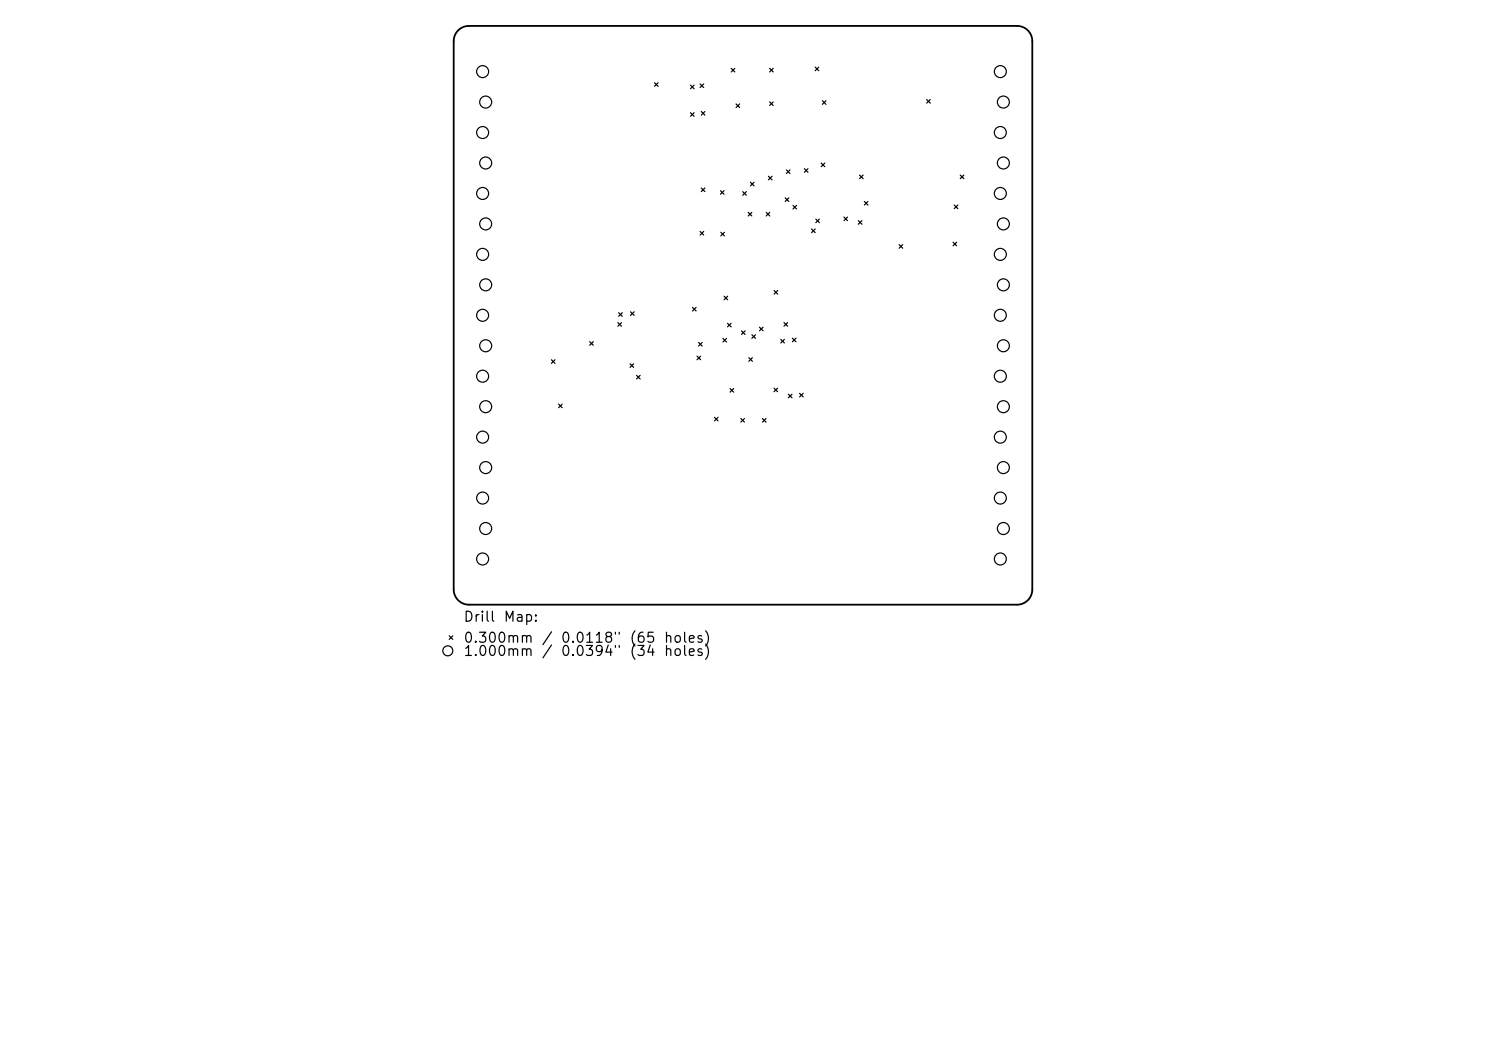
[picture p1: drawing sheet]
<svg xmlns="http://www.w3.org/2000/svg" width="297mm" height="210mm" viewBox="0 0 297 210" stroke-linecap="round" stroke-linejoin="round" font-family="sans-serif">
<defs><g id="words">
<g font-size="2">
<text x="92.5" y="124.7">Drill</text>
<text x="100.5" y="124.7">Map:</text>
<text x="92.5" y="128.9">0.300mm</text>
<text x="92.5" y="131.6">1.000mm</text>
<text x="108.1" y="128.9">/</text>
<text x="111.9" y="128.9">0.0118&quot;</text>
<text x="111.9" y="131.6">0.0394&quot;</text>
<text x="125.7" y="128.9">(65</text>
<text x="125.7" y="131.6">(34</text>
<text x="132.5" y="128.9">holes)</text>
</g>
</g></defs>
<path d="M91.6 6.1a3 3 0 0 1 2.1-.9h109.6a3 3 0 0 1 3 3v109.6a3 3 0 0 1-3 3h-109.6a3 3 0 0 1-3-3v-109.6a3 3 0 0 1 .9-2.1z" fill="none" stroke="#000" stroke-width=".36"/>
<g fill="none" stroke="#000" stroke-width=".24">
<path d="M130.8 16.5l.7 .7M131.5 16.5l-.7 .7M138 17l.7 .7M138.7 17l-.7 .7M139.9 16.8l.7 .7M140.6 16.8l-.7 .7M146.2 13.7l.7 .7M146.9 13.7l-.7 .7M153.8 13.7l.7 .7M154.5 13.7l-.7 .7M162.9 13.4l.7 .7M163.6 13.4l-.7 .7"/>
<path d="M185.2 19.9l.7 .7M185.9 19.9l-.7 .7M138 22.5l.7 .7M138.7 22.5l-.7 .7M140.2 22.3l.7 .7M140.2 37.6l.7 .7M140.9 22.3l-.7 .7M140.9 37.6l-.7 .7M144 38.1l.7 .7M144.7 38.1l-.7 .7M147.1 20.8l.7 .7M147.8 20.8l-.7 .7"/>
<path d="M148.4 38.3l.8 .7M149.2 38.3l-.8 .7M150 36.4l.7 .7M150.7 36.4l-.7 .7M153.6 35.2l.7 .7M153.8 20.4l.7 .7M154.3 35.2l-.7 .7M154.5 20.4l-.7 .7M156.9 39.5l.8 .8M157.2 33.9l.7 .8M157.7 39.5l-.8 .8M157.9 33.9l-.7 .8"/>
<path d="M160.8 33.7l.7 .7M161.5 33.7l-.7 .7M164.1 32.6l.7 .7M164.4 20.1l.7 .7M164.8 32.6l-.7 .7M165.1 20.1l-.7 .7M171.8 35l.7 .7M172.5 35l-.7 .7M191.9 35l.7 .7M192.6 35l-.7 .7M139.9 46.2l.7 .8M140.6 46.2l-.7 .8"/>
<path d="M144.1 46.4l.7 .7M144.7 59.2l.7 .7M144.8 46.4l-.7 .7M145.4 59.2l-.7 .7M149.5 42.4l.8 .8M150.3 42.4l-.8 .8M153.1 42.4l.8 .8M153.9 42.4l-.8 .8M154.7 58.1l.7 .7M155.4 58.1l-.7 .7M158.5 41l.7 .8M159.2 41l-.7 .8"/>
<path d="M162.2 45.8l.7 .7M162.9 45.8l-.7 .7M163.1 43.8l.7 .7M163.8 43.8l-.7 .7M168.7 43.4l.7 .7M169.4 43.4l-.7 .7M171.6 44.1l.7 .7M172.3 44.1l-.7 .7M172.8 40.3l.7 .7M173.5 40.3l-.7 .7M179.7 48.9l.7 .7M180.4 48.9l-.7 .7"/>
<path d="M190.5 48.4l.7 .7M190.7 41l.7 .7M191.2 48.4l-.7 .7M191.4 41l-.7 .7M110.2 71.9l.7 .7M110.9 71.9l-.7 .7M117.9 68.3l.7 .7M118.6 68.3l-.7 .7M123.5 64.5l.7 .7M123.6 62.5l.8 .7M124.2 64.5l-.7 .7M124.4 62.5l-.8 .7"/>
<path d="M125.9 72.7l.7 .7M126 62.3l.7 .7M126.6 72.7l-.7 .7M126.7 62.3l-.7 .7M127.2 75l.7 .7M127.9 75l-.7 .7M138.4 61.4l.7 .7M139.1 61.4l-.7 .7M139.3 71.2l.7 .7M139.6 68.4l.7 .7M140 71.2l-.7 .7M140.3 68.4l-.7 .7"/>
<path d="M144.5 67.6l.7 .7M145.2 67.6l-.7 .7M145.4 64.6l.7 .7M145.9 77.6l.7 .8M146.1 64.6l-.7 .7M146.6 77.6l-.7 .8M148.2 66.1l.7 .7M148.9 66.1l-.7 .7M149.7 71.5l.7 .7M150.3 66.9l.7 .7M150.4 71.5l-.7 .7M151 66.9l-.7 .7"/>
<path d="M151.8 65.4l.7 .7M152.5 65.4l-.7 .7M154.7 77.6l.7 .7M155.4 77.6l-.7 .7M156.1 67.8l.7 .7M156.7 64.5l.7 .7M156.8 67.8l-.7 .7M157.4 64.5l-.7 .7M157.6 78.8l.7 .7M158.3 78.8l-.7 .7M158.4 67.6l.7 .7M159.1 67.6l-.7 .7"/>
<path d="M159.8 78.6l.7 .7M160.5 78.6l-.7 .7M111.6 80.8l.8 .7M112.4 80.8l-.8 .7M142.8 83.4l.7 .7M143.5 83.4l-.7 .7M148.1 83.6l.7 .7M148.8 83.6l-.7 .7M152.4 83.6l.7 .7M153.1 83.6l-.7 .7M89.8 127l.7 .8M90.5 127l-.7 .8"/>
<circle cx="96.5" cy="14.3" r="1.2"/>
<circle cx="199.9" cy="14.3" r="1.2"/>
<circle cx="96.5" cy="26.5" r="1.2"/>
<circle cx="96.5" cy="38.7" r="1.2"/>
<circle cx="97.1" cy="20.4" r="1.2"/>
<circle cx="97.1" cy="32.6" r="1.2"/>
<circle cx="199.9" cy="26.5" r="1.2"/>
<circle cx="199.9" cy="38.7" r="1.2"/>
<circle cx="200.5" cy="20.4" r="1.2"/>
<circle cx="200.5" cy="32.6" r="1.2"/>
<circle cx="96.5" cy="50.8" r="1.2"/>
<circle cx="97.1" cy="44.7" r="1.2"/>
<circle cx="97.1" cy="56.9" r="1.2"/>
<circle cx="199.9" cy="50.8" r="1.2"/>
<circle cx="200.5" cy="44.7" r="1.2"/>
<circle cx="200.5" cy="56.9" r="1.2"/>
<circle cx="96.5" cy="63" r="1.2"/>
<circle cx="96.5" cy="75.2" r="1.2"/>
<circle cx="97.1" cy="69.1" r="1.2"/>
<circle cx="199.9" cy="63" r="1.2"/>
<circle cx="199.9" cy="75.2" r="1.2"/>
<circle cx="200.5" cy="69.1" r="1.2"/>
<circle cx="96.5" cy="99.5" r="1.2"/>
<circle cx="96.5" cy="87.3" r="1.2"/>
<circle cx="97.1" cy="81.3" r="1.2"/>
<circle cx="97.1" cy="93.4" r="1.2"/>
<circle cx="199.9" cy="99.5" r="1.2"/>
<circle cx="199.9" cy="87.3" r="1.2"/>
<circle cx="200.5" cy="81.3" r="1.2"/>
<circle cx="200.5" cy="93.4" r="1.2"/>
<circle cx="96.5" cy="111.7" r="1.2"/>
<circle cx="97.1" cy="105.6" r="1.2"/>
<circle cx="199.9" cy="111.7" r="1.2"/>
<circle cx="200.5" cy="105.6" r="1.2"/>
<circle cx="89.5" cy="130" r="1"/>
</g>
<use href="#words"/>
</svg>
